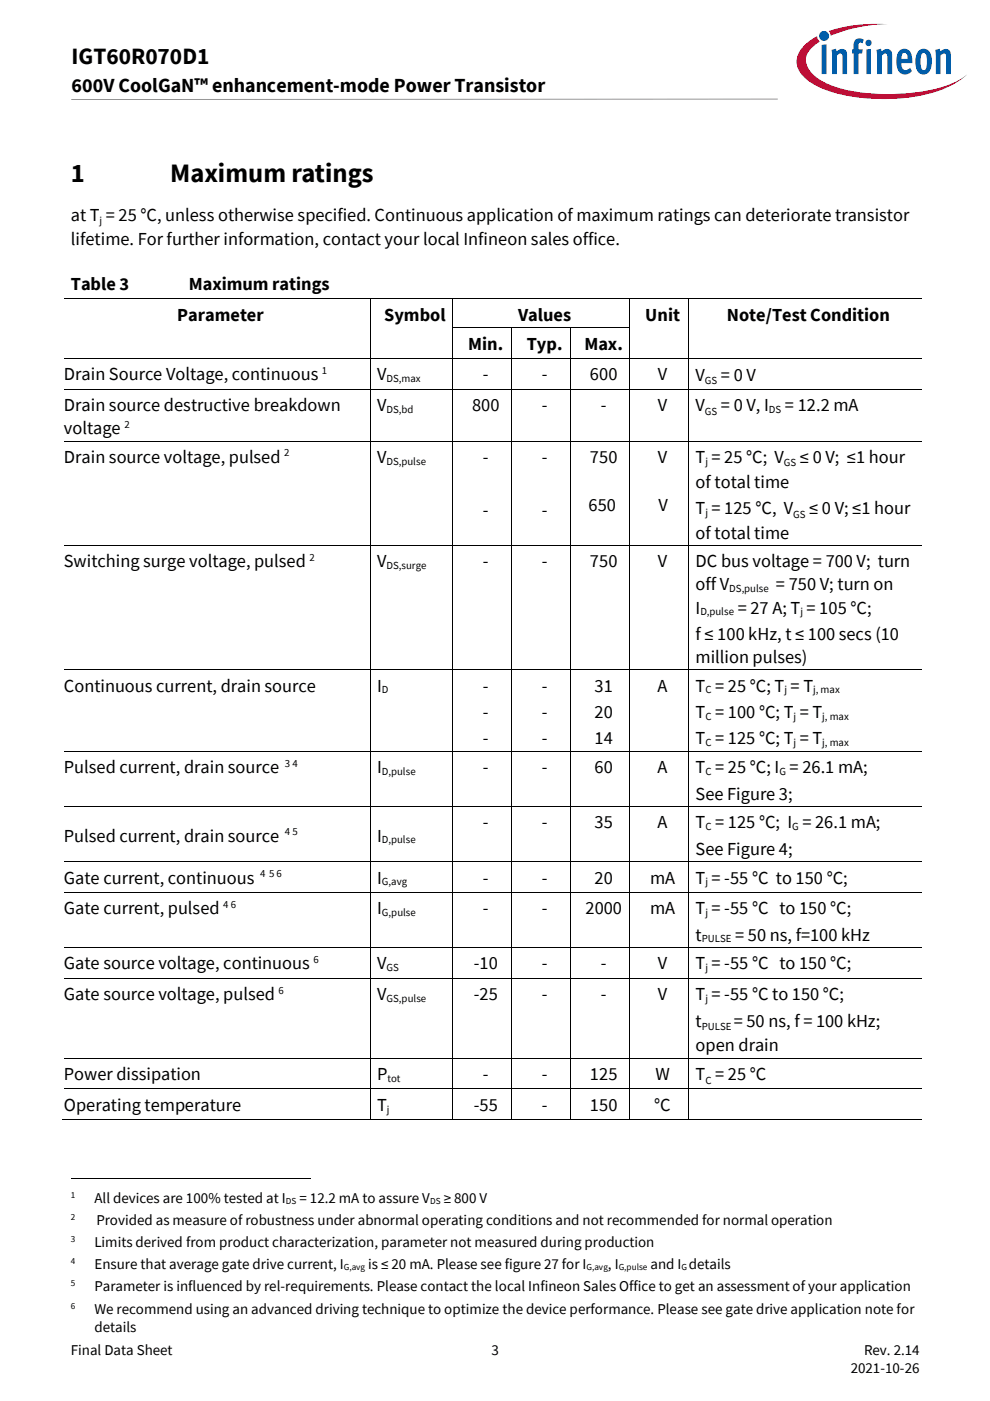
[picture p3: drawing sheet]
<svg xmlns="http://www.w3.org/2000/svg" width="210mm" height="297mm" viewBox="0 0 210 297" stroke-linecap="round" stroke-linejoin="round" font-family="sans-serif">
<defs><g id="words">
<g font-size="5.6">
<text x="15" y="38.7">1</text>
<text x="36.1" y="38.7">Maximum ratings</text>
</g>
<text font-size="4.9" x="15.2" y="13.6">IGT60R070D1</text>
<text font-size="4.2" x="15.2" y="19.5">600V CoolGaN™ enhancement-mode Power Transistor</text>
<g font-size="3.9">
<text x="15" y="46.8">at T = 25 °C, unless otherwise specified. Continuous application of maximum ratings can deteriorate transistor</text>
<text x="15" y="52">lifetime. For further information, contact your local Infineon sales office.</text>
<text x="15" y="61.5">Table 3</text>
<text x="40" y="61.5">Maximum ratings</text>
<text x="37.6" y="68">Parameter</text>
<text x="81.5" y="68">Symbol</text>
<text x="109.9" y="68">Values</text>
<text x="136.9" y="68">Unit</text>
<text x="154.2" y="68">Note/Test Condition</text>
<text x="99.3" y="74.1">Min.</text>
<text x="111.7" y="74.1">Typ.</text>
<text x="123.9" y="74.1">Max.</text>
<text x="13.5" y="80.6">Drain Source Voltage, continuous</text>
<text x="80" y="80.6">V</text>
<text x="102.4" y="80.6">-</text>
<text x="114.9" y="80.6">-</text>
<text x="125.1" y="80.6">600</text>
<text x="139.5" y="80.6">V</text>
<text x="147.5" y="80.7">V</text>
<text x="152.9" y="80.7">= 0 V</text>
<text x="13.5" y="87.2">Drain source destructive breakdown</text>
<text x="80" y="87.2">V</text>
<text x="100.1" y="87.2">800</text>
<text x="114.9" y="87.2">-</text>
<text x="127.4" y="87.2">-</text>
<text x="139.5" y="87.2">V</text>
<text x="147.5" y="87.2">V</text>
<text x="152.9" y="87.2">= 0 V, I</text>
<text x="166.5" y="87.2">= 12.2 mA</text>
<text x="13.5" y="92.1">voltage</text>
<text x="13.5" y="98.2">Drain source voltage, pulsed</text>
<text x="80" y="98.2">V</text>
<text x="102.4" y="98.2">-</text>
<text x="114.9" y="98.2">-</text>
<text x="125.1" y="98.2">750</text>
<text x="139.5" y="98.2">V</text>
<text x="147.5" y="98.2">T = 25 °C; V</text>
<text x="169.7" y="98.2">≤ 0 V; ≤1 hour</text>
<text x="147.5" y="103.4">of total time</text>
<text x="102.4" y="109.4">-</text>
<text x="114.9" y="109.4">-</text>
<text x="124.8" y="108.2">650</text>
<text x="139.7" y="108.2">V</text>
<text x="147.5" y="109">T = 125 °C, V</text>
<text x="171.6" y="109">≤ 0 V; ≤1 hour</text>
<text x="147.5" y="114.3">of total time</text>
<text x="13.5" y="120.3">Switching surge voltage, pulsed</text>
<text x="80" y="120.3">V</text>
<text x="102.4" y="120.3">-</text>
<text x="114.9" y="120.3">-</text>
<text x="125.1" y="120.3">750</text>
<text x="139.5" y="120.3">V</text>
<text x="147.5" y="120.3">DC bus voltage = 700 V; turn</text>
<text x="147.5" y="125.2">off V</text>
<text x="164.6" y="125.2">= 750 V; turn on</text>
<text x="147.5" y="130.1">I</text>
<text x="156.5" y="130.1">= 27 A; T = 105 °C;</text>
<text x="147.5" y="135.7">f ≤ 100 kHz, t ≤ 100 secs (10</text>
<text x="147.5" y="140.6">million pulses)</text>
<text x="13.5" y="146.6">Continuous current, drain source</text>
<text x="80" y="146.6">I</text>
<text x="102.4" y="146.6">-</text>
<text x="114.9" y="146.6">-</text>
<text x="126.1" y="146.6">31</text>
<text x="139.5" y="146.6">A</text>
<text x="147.5" y="146.6">T = 25 °C; T = T</text>
<text x="102.4" y="152.2">-</text>
<text x="114.9" y="152.2">-</text>
<text x="126.1" y="152.2">20</text>
<text x="147.5" y="152.2">T = 100 °C; T = T</text>
<text x="102.4" y="157.8">-</text>
<text x="114.9" y="157.8">-</text>
<text x="126.1" y="157.8">14</text>
<text x="147.5" y="157.8">T = 125 °C; T = T</text>
<text x="13.5" y="163.9">Pulsed current, drain source</text>
<text x="80" y="163.9">I</text>
<text x="102.4" y="163.9">-</text>
<text x="114.9" y="163.9">-</text>
<text x="126.1" y="163.9">60</text>
<text x="139.5" y="163.9">A</text>
<text x="147.5" y="163.9">T = 25 °C; I = 26.1 mA;</text>
<text x="147.5" y="169.5">See Figure 3;</text>
<text x="13.5" y="178.4">Pulsed current, drain source</text>
<text x="80" y="178.4">I</text>
<text x="102.4" y="175.6">-</text>
<text x="114.9" y="175.6">-</text>
<text x="126.1" y="175.6">35</text>
<text x="139.5" y="175.6">A</text>
<text x="147.5" y="175.6">T = 125 °C; I = 26.1 mA;</text>
<text x="147.5" y="181.2">See Figure 4;</text>
<text x="13.5" y="187.3">Gate current, continuous</text>
<text x="80" y="187.3">I</text>
<text x="102.4" y="187.3">-</text>
<text x="114.9" y="187.3">-</text>
<text x="126.1" y="187.3">20</text>
<text x="137.9" y="187.3">mA</text>
<text x="147.5" y="187.3">T = -55 °C to 150 °C;</text>
<text x="13.5" y="193.8">Gate current, pulsed</text>
<text x="80" y="193.8">I</text>
<text x="102.4" y="193.8">-</text>
<text x="114.9" y="193.8">-</text>
<text x="124.2" y="193.8">2000</text>
<text x="137.9" y="193.8">mA</text>
<text x="147.5" y="193.8">T = -55 °C to 150 °C;</text>
<text x="147.5" y="199.4">t</text>
<text x="155.9" y="199.4">= 50 ns, f=100 kHz</text>
<text x="13.5" y="205.5">Gate source voltage, continuous</text>
<text x="80" y="205.5">V</text>
<text x="100.5" y="205.5">-10</text>
<text x="114.9" y="205.5">-</text>
<text x="127.4" y="205.5">-</text>
<text x="139.5" y="205.5">V</text>
<text x="147.5" y="205.5">T = -55 °C to 150 °C;</text>
<text x="13.5" y="212.1">Gate source voltage, pulsed</text>
<text x="80" y="212.1">V</text>
<text x="100.5" y="212.1">-25</text>
<text x="114.9" y="212.1">-</text>
<text x="127.4" y="212.1">-</text>
<text x="139.5" y="212.1">V</text>
<text x="147.5" y="212.1">T = -55 °C to 150 °C;</text>
<text x="147.5" y="217.7">t</text>
<text x="155.6" y="217.7">= 50 ns, f = 100 kHz;</text>
<text x="147.5" y="222.9">open drain</text>
<text x="13.5" y="229">Power dissipation</text>
<text x="80" y="229">P</text>
<text x="102.4" y="229">-</text>
<text x="114.9" y="229">-</text>
<text x="125.1" y="229">125</text>
<text x="139" y="229">W</text>
<text x="147.5" y="229">T = 25 °C</text>
<text x="13.5" y="235.5">Operating temperature</text>
<text x="80" y="235.5">T</text>
<text x="100.5" y="235.5">-55</text>
<text x="114.9" y="235.5">-</text>
<text x="125.1" y="235.5">150</text>
<text x="138.8" y="235.5">°C</text>
</g>
<g font-size="3.2">
<text x="20" y="255">All devices are 100% tested at I</text>
<text x="63.5" y="255">= 12.2 mA to assure V</text>
<text x="94.1" y="255">≥ 800 V</text>
<text x="20.4" y="259.7">Provided as measure of robustness under abnormal operating conditions and not recommended for normal operation</text>
<text x="20" y="264.4">Limits derived from product characterization, parameter not measured during production</text>
<text x="20" y="269.1">Ensure that average gate drive current, I</text>
<text x="78.1" y="269.1">is ≤ 20 mA. Please see figure 27 for I</text>
<text x="128.9" y="269.1">, I</text>
<text x="138" y="269.1">and I details</text>
<text x="20" y="273.8">Parameter is influenced by rel-requirements. Please contact the local Infineon Sales Office to get an assessment of your application</text>
<text x="20" y="278.5">We recommend using an advanced driving technique to optimize the device performance. Please see gate drive application note for</text>
<text x="15" y="287.2">Final Data Sheet</text>
<text x="20" y="282.5">details</text>
<text x="104.3" y="287.2">3</text>
<text x="183.3" y="287.2">Rev. 2.14</text>
<text x="180.5" y="291.2">2021-10-26</text>
</g>
<g font-size="2.3">
<text x="21.1" y="47.5">j</text>
<text x="68.3" y="79.3">1</text>
<text x="82" y="81">DS,max</text>
<text x="149.5" y="81.4">GS</text>
<text x="82" y="87.5">DS,bd</text>
<text x="149.5" y="87.9">GS</text>
<text x="163.1" y="87.5">DS</text>
<text x="26.4" y="90.7">2</text>
<text x="60.3" y="96.8">2</text>
<text x="82" y="98.5">DS,pulse</text>
<text x="149.6" y="98.5">j</text>
<text x="166.3" y="98.9">GS</text>
<text x="149.6" y="109.4">j</text>
<text x="168.2" y="109.7">GS</text>
<text x="65.7" y="118.9">2</text>
<text x="82" y="120.6">DS,surge</text>
<text x="154.7" y="125.5">DS,pulse</text>
<text x="148.5" y="130.4">D,pulse</text>
<text x="169.8" y="130.4">j</text>
<text x="81" y="147">D</text>
<text x="149.6" y="147">C</text>
<text x="166.4" y="147">j</text>
<text x="172.5" y="147">j, max</text>
<text x="149.6" y="152.6">C</text>
<text x="168.3" y="152.6">j</text>
<text x="174.4" y="152.6">j, max</text>
<text x="149.6" y="158.2">C</text>
<text x="168.3" y="158.2">j</text>
<text x="174.4" y="158.2">j, max</text>
<text x="60.4" y="162.5">3 4</text>
<text x="81" y="164.3">D,pulse</text>
<text x="149.6" y="164.3">C</text>
<text x="165.3" y="164.3">G</text>
<text x="60.4" y="177">4 5</text>
<text x="81" y="178.8">D,pulse</text>
<text x="149.6" y="176">C</text>
<text x="168" y="176">G</text>
<text x="55.2" y="185.9">4</text>
<text x="57.1" y="185.9">5 6</text>
<text x="81" y="187.7">G,avg</text>
<text x="149.6" y="187.7">j</text>
<text x="47.3" y="192.4">4 6</text>
<text x="81" y="194.2">G,pulse</text>
<text x="149.6" y="194.2">j</text>
<text x="148.8" y="199.8">PULSE</text>
<text x="66.5" y="204.1">6</text>
<text x="82" y="205.9">GS</text>
<text x="149.6" y="205.9">j</text>
<text x="59.1" y="210.7">6</text>
<text x="82" y="212.4">GS,pulse</text>
<text x="149.6" y="212.4">j</text>
<text x="148.8" y="218.4">PULSE</text>
<text x="82.2" y="229.3">tot</text>
<text x="149.6" y="229.7">C</text>
<text x="82.1" y="235.9">j</text>
</g>
<g font-size="1.9">
<text x="15" y="254">1</text>
<text x="60.6" y="255.2">DS</text>
<text x="91.2" y="255.2">DS</text>
<text x="15" y="258.7">2</text>
<text x="15" y="263.4">3</text>
<text x="15" y="268.1">4</text>
<text x="72.9" y="269.3">G,avg</text>
<text x="124.4" y="269.3">G,avg</text>
<text x="131.2" y="269.3">G,pulse</text>
<text x="144.6" y="269.3">G</text>
<text x="15" y="272.8">5</text>
<text x="15" y="277.5">6</text>
</g>
</g></defs>
<path d="M175.8 6.6l.3 .4 .1 .6a31.5 31.5 0 0 1 12.1-2.5 33.4 33.4 0 0 0-12.5 1.5zM170.3 9.9a4.3 4.3 0 0 0 .2 6.5 20.3 20.3 0 0 0 11.3 4.3 36.8 36.8 0 0 0 19.1-2.2l2.5-1.3 1.7-1.4a18.6 18.6 0 0 1-9.4 3.6 44.9 44.9 0 0 1-18.4-1 10.2 10.2 0 0 1-5.8-3.8 3.5 3.5 0 0 1 1.1-4.9l1.3-.9-.4-.5-.2-.6a10.8 10.8 0 0 0-3 2.2z" fill-rule="evenodd" fill="#e30034"/>
<path d="M173.7 7.6a1.06 1.06 0 0 0 2.1 0 1.06 1.06 0 0 0-2.1 0zM174.3 9.5v6.2h1v-6.3zM176.4 10.6l.1 5.1h1v-3.9a.62 .62 0 0 1 .8-.5 .62 .62 0 0 1 .4 .9v3.5h1v-4a1.14 1.14 0 0 0-.7-1.3 1.14 1.14 0 0 0-1.3 .3l-.3 .3-.1-.7zM181.5 8.4l-.4 .9v1.2h-.4v.8h.4v4.4h1v-4.4h.7l.2-.8h-.9v-1.2l.4-.3 .4 .2 .3-.8-1-.3zM183.8 10.5v5.2h.9v-5.3zM183.5 9.1a.7 .7 0 0 0 1.4 0 .7 .7 0 0 0-1.4 0zM185.9 10.6l.1 5.1h1v-3.9a.76 .76 0 0 1 1.1-.3l.1 4.2h1v-4a1.2 1.2 0 0 0-.8-1.3 1.2 1.2 0 0 0-1.4 .6l-.1-.7zM190.8 10.7a4 4 0 0 0 .3 4.9 1.83 1.83 0 0 0 2.3-.5l-.4-.7a.98 .98 0 0 1-1.1 .4 .98 .98 0 0 1-.7-1v-.4h2.3a2.63 2.63 0 0 0-1.3-3 1.47 1.47 0 0 0-1.4 .3zM191.4 11.4a.66 .66 0 0 1 .9-.1 .66 .66 0 0 1 .2 .8v.4h-1.3zM195 10.6a4 4 0 0 0-.1 4.9 1.64 1.64 0 0 0 2.6-1.3l.1-.6a2.81 2.81 0 0 0-1.2-3.2h-1zM195.6 11.4l.3-.2a1.17 1.17 0 0 1 .7 1.4v.8a1.31 1.31 0 0 1-.6 1.5 1.51 1.51 0 0 1-.8-1.9l.1-.8zM198.4 10.6l.1 5.1h1v-3.9a.82 .82 0 0 1 1.1-.3l.1 4.2h1v-4a1.19 1.19 0 0 0-.8-1.3 1.19 1.19 0 0 0-1.5 .6l-.1-.7z" fill-rule="evenodd" fill="#005da9"/>
<g fill="none" stroke="#000" stroke-width=".21">
<path d="M15.1 21h149.9M13.5 63.4h64.9M13.5 76h64.9M78.5 63.5v5.9M78.5 69.6v6.3M78.5 76.1v6.4M78.6 63.4h17.4M78.6 76h17.4M96.1 63.5v5.9M96.1 69.6v6.3M96.1 76.1v6.4M96.1 63.4h37.4"/>
<path d="M96.1 69.5h12.4M96.1 76h12.4M108.5 69.6v6.3M108.5 76.1v6.4M108.6 69.5h12.4M108.6 76h12.4M121.1 69.6v6.3M121.1 76.1v6.4M121.2 69.5h12.3M121.2 76h12.3M133.6 63.5v5.9M133.6 69.6v6.3"/>
<path d="M133.6 76.1v6.4M133.6 63.4h12.4M133.6 76h12.4M146 63.5v5.9M146 69.6v6.3M146 76.1v6.4M146.1 63.4h49.3M146.1 76h49.3M13.5 82.6h64.9M13.5 93.6h64.9M78.5 82.6v10.9M78.5 93.6v22"/>
<path d="M78.6 82.6h17.4M78.6 93.6h17.4M96.1 82.6v10.9M96.1 93.6v22M96.1 82.6h12.4M96.1 93.6h12.4M108.5 82.6v10.9M108.5 93.6v22M108.6 82.6h12.4M108.6 93.6h12.4M121.1 82.6v10.9M121.1 93.6v22"/>
<path d="M121.2 82.6h12.3M121.2 93.6h12.3M133.6 82.6v10.9M133.6 93.6v22M133.6 82.6h12.4M133.6 93.6h12.4M146 82.6v10.9M146 93.6v22M146.1 82.6h49.3M146.1 93.6h49.3M13.5 115.7h64.9M78.5 115.8v26.1"/>
<path d="M78.6 115.7h17.4M96.1 115.8v26.1M96.1 115.7h12.4M108.5 115.8v26.1M108.6 115.7h12.4M121.1 115.8v26.1M121.2 115.7h12.3M133.6 115.8v26.1M133.6 115.7h12.4M146 115.8v26.1M146.1 115.7h49.3M13.5 142h64.9"/>
<path d="M13.5 159.3h64.9M78.5 142.1v17.1M78.5 159.4v11.5M78.6 142h17.4M78.6 159.3h17.4M96.1 142.1v17.1M96.1 159.4v11.5M96.1 142h12.4M96.1 159.3h12.4M108.5 142.1v17.1M108.5 159.4v11.5M108.6 142h12.4"/>
<path d="M108.6 159.3h12.4M121.1 142.1v17.1M121.1 159.4v11.5M121.2 142h12.3M121.2 159.3h12.3M133.6 142.1v17.1M133.6 159.4v11.5M133.6 142h12.4M133.6 159.3h12.4M146 142.1v17.1M146 159.4v11.5M146.1 142h49.3"/>
<path d="M146.1 159.3h49.3M13.5 171h64.9M78.5 171.1v11.5M78.6 171h17.4M96.1 171.1v11.5M96.1 171h12.4M108.5 171.1v11.5M108.6 171h12.4M121.1 171.1v11.5M121.2 171h12.3M133.6 171.1v11.5M133.6 171h12.4"/>
<path d="M146 171.1v11.5M146.1 171h49.3M13.5 182.7h64.9M13.5 189.2h64.9M78.5 182.8v6.3M78.5 189.3v11.5M78.6 182.7h17.4M78.6 189.2h17.4M96.1 182.8v6.3M96.1 189.3v11.5M96.1 182.7h12.4M96.1 189.2h12.4"/>
<path d="M108.5 182.8v6.3M108.5 189.3v11.5M108.6 182.7h12.4M108.6 189.2h12.4M121.1 182.8v6.3M121.1 189.3v11.5M121.2 182.7h12.3M121.2 189.2h12.3M133.6 182.8v6.3M133.6 189.3v11.5M133.6 182.7h12.4M133.6 189.2h12.4"/>
<path d="M146 182.8v6.3M146 189.3v11.5M146.1 182.7h49.3M146.1 189.2h49.3M13.5 200.9h64.9M13.5 207.4h64.9M78.5 201v6.4M78.5 207.5v16.8M78.6 200.9h17.4M78.6 207.4h17.4M96.1 201v6.4M96.1 207.5v16.8"/>
<path d="M96.1 200.9h12.4M96.1 207.4h12.4M108.5 201v6.4M108.5 207.5v16.8M108.6 200.9h12.4M108.6 207.4h12.4M121.1 201v6.4M121.1 207.5v16.8M121.2 200.9h12.3M121.2 207.4h12.3M133.6 201v6.4M133.6 207.5v16.8"/>
<path d="M133.6 200.9h12.4M133.6 207.4h12.4M146 201v6.4M146 207.5v16.8M146.1 200.9h49.3M146.1 207.4h49.3M13.3 237.4h65.1M13.5 224.4h64.9M13.5 230.9h64.9M78.5 224.5v6.3M78.5 231v6.4M78.6 224.4h17.4"/>
<path d="M78.6 230.9h17.4M78.6 237.4h17.4M96.1 224.5v6.3M96.1 231v6.4M96.1 224.4h12.4M96.1 230.9h12.4M96.1 237.4h12.4M108.5 224.5v6.3M108.5 231v6.4M108.6 224.4h12.4M108.6 230.9h12.4M108.6 237.4h12.4"/>
<path d="M121.1 224.5v6.3M121.1 231v6.4M121.2 224.4h12.3M121.2 230.9h12.3M121.2 237.4h12.3M133.6 224.5v6.3M133.6 231v6.4M133.6 224.4h12.4M133.6 230.9h12.4M133.6 237.4h12.4M146 224.5v6.3M146 231v6.4"/>
<path d="M146.1 224.4h49.3M146.1 230.9h49.3M146.1 237.4h49.3M15 249.8h50.8"/>
</g>
<g fill="#000">
<path d="M78.4 63.3h.2v.2h-.2zM78.4 69.4h.2v.2h-.2zM78.4 75.9h.2v.2h-.2zM96 63.3h.1v.2h-.1zM96 69.4h.1v.2h-.1zM96 75.9h.1v.2h-.1zM108.5 69.4h.1v.2h-.1zM108.5 75.9h.1v.2h-.1zM121 69.4h.2v.2h-.2zM121 75.9h.2v.2h-.2zM133.5 63.3h.1v.2h-.1zM133.5 69.4h.1v.2h-.1z"/>
<path d="M133.5 75.9h.1v.2h-.1zM146 63.3h.1v.2h-.1zM146 69.4h.1v.2h-.1zM146 75.9h.1v.2h-.1zM78.4 82.5h.2v.1h-.2zM78.4 93.5h.2v.1h-.2zM96 82.5h.1v.1h-.1zM96 93.5h.1v.1h-.1zM108.5 82.5h.1v.1h-.1zM108.5 93.5h.1v.1h-.1zM121 82.5h.2v.1h-.2zM121 93.5h.2v.1h-.2z"/>
<path d="M133.5 82.5h.1v.1h-.1zM133.5 93.5h.1v.1h-.1zM146 82.5h.1v.1h-.1zM146 93.5h.1v.1h-.1zM78.4 115.6h.2v.2h-.2zM96 115.6h.1v.2h-.1zM108.5 115.6h.1v.2h-.1zM121 115.6h.2v.2h-.2zM133.5 115.6h.1v.2h-.1zM146 115.6h.1v.2h-.1zM78.4 141.9h.2v.2h-.2zM78.4 159.2h.2v.2h-.2z"/>
<path d="M96 141.9h.1v.2h-.1zM96 159.2h.1v.2h-.1zM108.5 141.9h.1v.2h-.1zM108.5 159.2h.1v.2h-.1zM121 141.9h.2v.2h-.2zM121 159.2h.2v.2h-.2zM133.5 141.9h.1v.2h-.1zM133.5 159.2h.1v.2h-.1zM146 141.9h.1v.2h-.1zM146 159.2h.1v.2h-.1zM78.4 170.9h.2v.2h-.2zM96 170.9h.1v.2h-.1z"/>
<path d="M108.5 170.9h.1v.2h-.1zM121 170.9h.2v.2h-.2zM133.5 170.9h.1v.2h-.1zM146 170.9h.1v.2h-.1zM78.4 182.6h.2v.2h-.2zM78.4 189.1h.2v.2h-.2zM96 182.6h.1v.2h-.1zM96 189.1h.1v.2h-.1zM108.5 182.6h.1v.2h-.1zM108.5 189.1h.1v.2h-.1zM121 182.6h.2v.2h-.2zM121 189.1h.2v.2h-.2z"/>
<path d="M133.5 182.6h.1v.2h-.1zM133.5 189.1h.1v.2h-.1zM146 182.6h.1v.2h-.1zM146 189.1h.1v.2h-.1zM78.4 200.8h.2v.2h-.2zM78.4 207.4h.2v.1h-.2zM96 200.8h.1v.2h-.1zM96 207.4h.1v.1h-.1zM108.5 200.8h.1v.2h-.1zM108.5 207.4h.1v.1h-.1zM121 200.8h.2v.2h-.2zM121 207.4h.2v.1h-.2z"/>
<path d="M133.5 200.8h.1v.2h-.1zM133.5 207.4h.1v.1h-.1zM146 200.8h.1v.2h-.1zM146 207.4h.1v.1h-.1zM78.4 224.3h.2v.2h-.2zM78.4 230.8h.2v.2h-.2zM78.4 237.4h.2v.1h-.2zM96 224.3h.1v.2h-.1zM96 230.8h.1v.2h-.1zM96 237.4h.1v.1h-.1zM108.5 224.3h.1v.2h-.1zM108.5 230.8h.1v.2h-.1z"/>
<path d="M108.5 237.4h.1v.1h-.1zM121 224.3h.2v.2h-.2zM121 230.8h.2v.2h-.2zM121 237.4h.2v.1h-.2zM133.5 224.3h.1v.2h-.1zM133.5 230.8h.1v.2h-.1zM133.5 237.4h.1v.1h-.1zM146 224.3h.1v.2h-.1zM146 230.8h.1v.2h-.1zM146 237.4h.1v.1h-.1z"/>
</g>
<use href="#words"/>
</svg>
